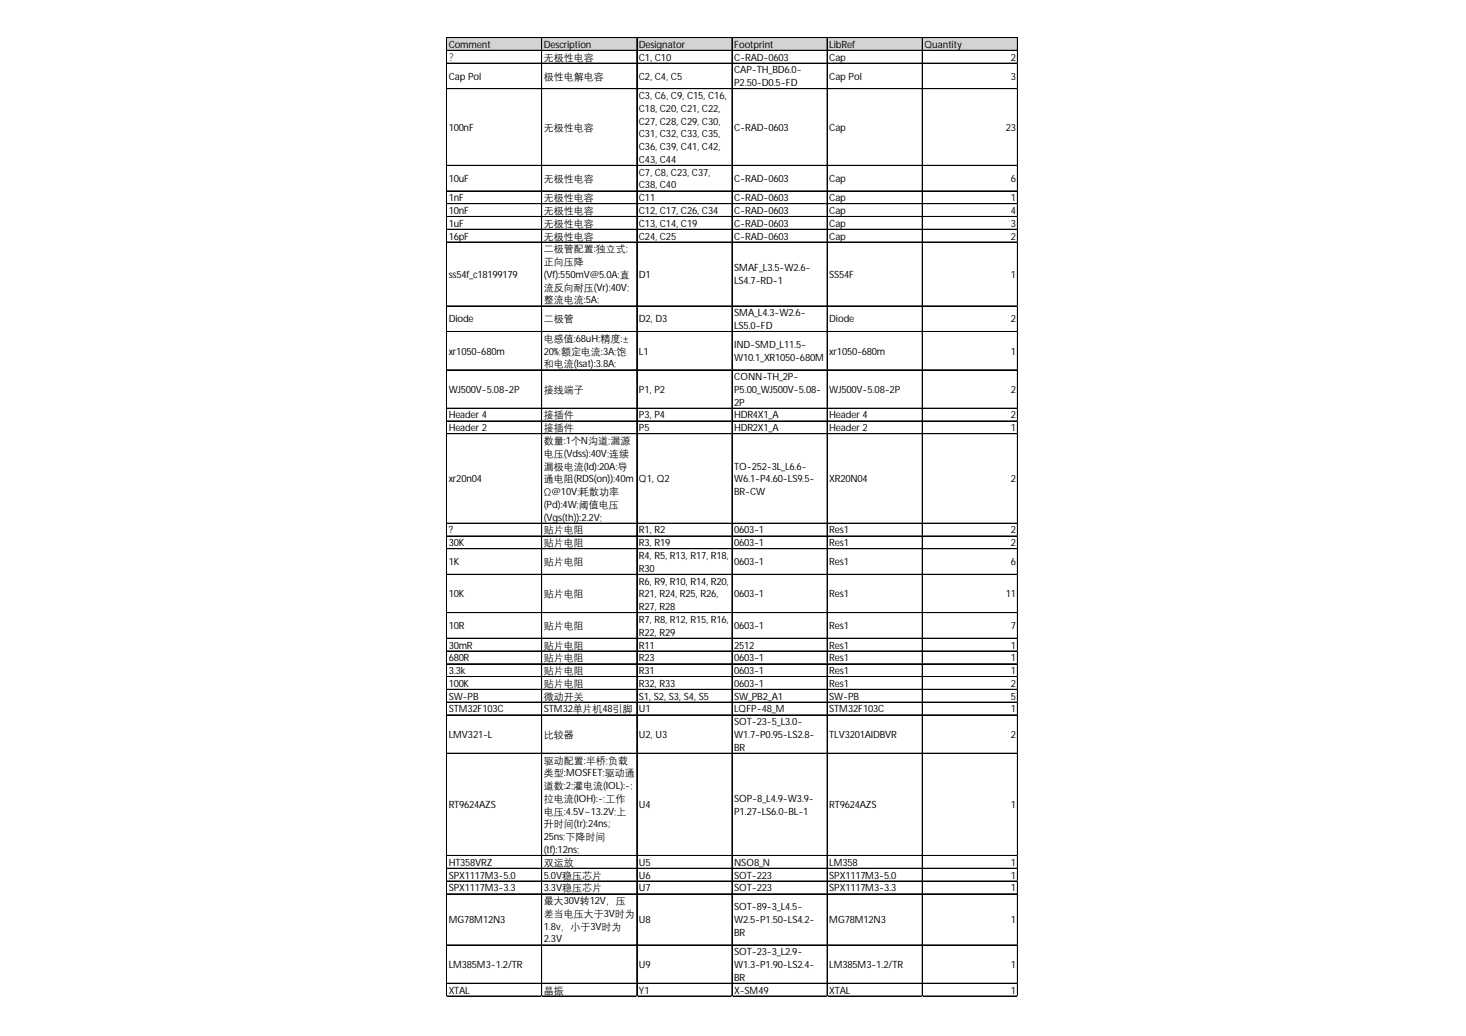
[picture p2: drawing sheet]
<svg xmlns="http://www.w3.org/2000/svg" width="297mm" height="210mm" viewBox="0 0 297 210" stroke-linecap="round" stroke-linejoin="round" font-family="sans-serif">
<defs><g id="words">
<g font-size="2">
<text x="90.9" y="9.7">Comment</text>
<text x="110.2" y="9.7">Description</text>
<text x="129.5" y="9.7">Designator</text>
<text x="148.8" y="9.7">Footprint</text>
<text x="168" y="9.7">LibRef</text>
<text x="187.3" y="9.7">Quantity</text>
<text x="90.9" y="12.3">？</text>
<text x="90.9" y="16.1">Cap Pol</text>
<text x="110.2" y="12.3">无极性电容</text>
<text x="110.2" y="16.1">极性电解电容</text>
<text x="129.5" y="12.3">C1, C10</text>
<text x="129.5" y="16.1">C2, C4, C5</text>
<text x="148.8" y="12.3">C-RAD-0603</text>
<text x="148.8" y="14.9">CAP-TH_BD6.0-</text>
<text x="148.8" y="17.5">P2.50-D0.5-FD</text>
<text x="168" y="12.3">Cap</text>
<text x="168" y="16.1">Cap Pol</text>
<text x="204.8" y="12.3">2</text>
<text x="204.8" y="16.1">3</text>
<text x="129.5" y="20.1">C3, C6, C9, C15, C16,</text>
<text x="129.5" y="22.6">C18, C20, C21, C22,</text>
<text x="90.9" y="26.5">100nF</text>
<text x="110.2" y="26.5">无极性电容</text>
<text x="129.5" y="25.2">C27, C28, C29, C30,</text>
<text x="129.5" y="27.8">C31, C32, C33, C35,</text>
<text x="148.8" y="26.5">C-RAD-0603</text>
<text x="168" y="26.5">Cap</text>
<text x="203.8" y="26.5">23</text>
<text x="129.5" y="30.4">C36, C39, C41, C42,</text>
<text x="129.5" y="33">C43, C44</text>
<text x="129.5" y="35.6">C7, C8, C23, C37,</text>
<text x="90.9" y="36.8">10uF</text>
<text x="90.9" y="40.8">1nF</text>
<text x="110.2" y="36.8">无极性电容</text>
<text x="110.2" y="40.8">无极性电容</text>
<text x="129.5" y="38.2">C38, C40</text>
<text x="129.5" y="40.8">C11</text>
<text x="148.8" y="36.8">C-RAD-0603</text>
<text x="148.8" y="40.8">C-RAD-0603</text>
<text x="168" y="36.8">Cap</text>
<text x="168" y="40.8">Cap</text>
<text x="204.8" y="36.8">6</text>
<text x="204.8" y="40.8">1</text>
<text x="90.9" y="43.4">10nF</text>
<text x="90.9" y="45.9">1uF</text>
<text x="110.2" y="43.4">无极性电容</text>
<text x="110.2" y="45.9">无极性电容</text>
<text x="129.5" y="43.4">C12, C17, C26, C34</text>
<text x="129.5" y="45.9">C13, C14, C19</text>
<text x="148.8" y="43.4">C-RAD-0603</text>
<text x="148.8" y="45.9">C-RAD-0603</text>
<text x="168" y="43.4">Cap</text>
<text x="168" y="45.9">Cap</text>
<text x="204.8" y="43.4">4</text>
<text x="204.8" y="45.9">3</text>
<text x="90.9" y="48.5">16pF</text>
<text x="110.2" y="48.5">无极性电容</text>
<text x="110.2" y="51.1">二极管配置:独立式;</text>
<text x="110.2" y="53.7">正向压降</text>
<text x="129.5" y="48.5">C24, C25</text>
<text x="148.8" y="48.5">C-RAD-0603</text>
<text x="168" y="48.5">Cap</text>
<text x="204.8" y="48.5">2</text>
<text x="90.9" y="56.3">ss54f_c18199179</text>
<text x="110.2" y="56.3">(Vf):550mV@5.0A;直</text>
<text x="110.2" y="58.9">流反向耐压(Vr):40V;</text>
<text x="129.5" y="56.3">D1</text>
<text x="148.8" y="55">SMAF_L3.5-W2.6-</text>
<text x="148.8" y="57.5">LS4.7-RD-1</text>
<text x="168" y="56.3">SS54F</text>
<text x="204.8" y="56.3">1</text>
<text x="90.9" y="65.3">Diode</text>
<text x="110.2" y="61.5">整流电流:5A;</text>
<text x="110.2" y="65.3">二极管</text>
<text x="129.5" y="65.3">D2, D3</text>
<text x="148.8" y="64.1">SMA_L4.3-W2.6-</text>
<text x="168" y="65.3">Diode</text>
<text x="204.8" y="65.3">2</text>
<text x="90.9" y="71.8">xr1050-680m</text>
<text x="110.2" y="69.2">电感值:68uH;精度:±</text>
<text x="110.2" y="71.8">20%;额定电流:3A;饱</text>
<text x="129.5" y="71.8">L1</text>
<text x="148.8" y="66.7">LS5.0-FD</text>
<text x="148.8" y="70.5">IND-SMD_L11.5-</text>
<text x="168" y="71.8">xr1050-680m</text>
<text x="204.8" y="71.8">1</text>
<text x="110.2" y="74.4">和电流(Isat):3.8A;</text>
<text x="148.8" y="73.1">W10.1_XR1050-680M</text>
<text x="148.8" y="77">CONN-TH_2P-</text>
<text x="90.9" y="79.6">WJ500V-5.08-2P</text>
<text x="110.2" y="79.6">接线端子</text>
<text x="129.5" y="79.6">P1, P2</text>
<text x="148.8" y="79.6">P5.00_WJ500V-5.08-</text>
<text x="148.8" y="82.2">2P</text>
<text x="168" y="79.6">WJ500V-5.08-2P</text>
<text x="204.8" y="79.6">2</text>
<text x="90.9" y="84.8">Header 4</text>
<text x="90.9" y="87.4">Header 2</text>
<text x="110.2" y="84.8">接插件</text>
<text x="110.2" y="87.4">接插件</text>
<text x="110.2" y="90">数量:1个N沟道;漏源</text>
<text x="129.5" y="84.8">P3, P4</text>
<text x="129.5" y="87.4">P5</text>
<text x="148.8" y="84.8">HDR4X1_A</text>
<text x="148.8" y="87.4">HDR2X1_A</text>
<text x="168" y="84.8">Header 4</text>
<text x="168" y="87.4">Header 2</text>
<text x="204.8" y="84.8">2</text>
<text x="204.8" y="87.4">1</text>
<text x="110.2" y="92.6">电压(Vdss):40V;连续</text>
<text x="110.2" y="95.1">漏极电流(Id):20A;导</text>
<text x="148.8" y="95.1">TO-252-3L_L6.6-</text>
<text x="90.9" y="97.7">xr20n04</text>
<text x="110.2" y="97.7">通电阻(RDS(on)):40m</text>
<text x="110.2" y="100.3">Ω@10V;耗散功率</text>
<text x="129.5" y="97.7">Q1, Q2</text>
<text x="148.8" y="97.7">W6.1-P4.60-LS9.5-</text>
<text x="148.8" y="100.3">BR-CW</text>
<text x="168" y="97.7">XR20N04</text>
<text x="204.8" y="97.7">2</text>
<text x="110.2" y="102.9">(Pd):4W;阈值电压</text>
<text x="110.2" y="105.5">(Vgs(th)):2.2V;</text>
<text x="90.9" y="108.1">?</text>
<text x="90.9" y="110.7">30K</text>
<text x="110.2" y="108.1">贴片电阻</text>
<text x="110.2" y="110.7">贴片电阻</text>
<text x="129.5" y="108.1">R1, R2</text>
<text x="129.5" y="110.7">R3, R19</text>
<text x="129.5" y="113.3">R4, R5, R13, R17, R18,</text>
<text x="148.8" y="108.1">0603-1</text>
<text x="148.8" y="110.7">0603-1</text>
<text x="168" y="108.1">Res1</text>
<text x="168" y="110.7">Res1</text>
<text x="204.8" y="108.1">2</text>
<text x="204.8" y="110.7">2</text>
<text x="90.9" y="114.5">1K</text>
<text x="110.2" y="114.5">贴片电阻</text>
<text x="129.5" y="115.9">R30</text>
<text x="129.5" y="118.4">R6, R9, R10, R14, R20,</text>
<text x="148.8" y="114.5">0603-1</text>
<text x="168" y="114.5">Res1</text>
<text x="204.8" y="114.5">6</text>
<text x="90.9" y="121">10K</text>
<text x="110.2" y="121">贴片电阻</text>
<text x="129.5" y="121">R21, R24, R25, R26,</text>
<text x="129.5" y="123.6">R27, R28</text>
<text x="148.8" y="121">0603-1</text>
<text x="168" y="121">Res1</text>
<text x="203.8" y="121">11</text>
<text x="90.9" y="127.5">10R</text>
<text x="90.9" y="131.4">30mR</text>
<text x="110.2" y="127.5">贴片电阻</text>
<text x="110.2" y="131.4">贴片电阻</text>
<text x="129.5" y="126.2">R7, R8, R12, R15, R16,</text>
<text x="129.5" y="128.8">R22, R29</text>
<text x="129.5" y="131.4">R11</text>
<text x="148.8" y="127.5">0603-1</text>
<text x="148.8" y="131.4">2512</text>
<text x="168" y="127.5">Res1</text>
<text x="168" y="131.4">Res1</text>
<text x="204.8" y="127.5">7</text>
<text x="204.8" y="131.4">1</text>
<text x="90.9" y="134">680R</text>
<text x="90.9" y="136.6">3.3k</text>
<text x="110.2" y="134">贴片电阻</text>
<text x="110.2" y="136.6">贴片电阻</text>
<text x="129.5" y="134">R23</text>
<text x="129.5" y="136.6">R31</text>
<text x="148.8" y="134">0603-1</text>
<text x="148.8" y="136.6">0603-1</text>
<text x="168" y="134">Res1</text>
<text x="168" y="136.6">Res1</text>
<text x="204.8" y="134">1</text>
<text x="204.8" y="136.6">1</text>
<text x="90.9" y="139.2">100K</text>
<text x="90.9" y="141.7">SW-PB</text>
<text x="110.2" y="139.2">贴片电阻</text>
<text x="110.2" y="141.7">微动开关</text>
<text x="129.5" y="139.2">R32, R33</text>
<text x="129.5" y="141.7">S1, S2, S3, S4, S5</text>
<text x="148.8" y="139.2">0603-1</text>
<text x="148.8" y="141.7">SW_PB2_A1</text>
<text x="168" y="139.2">Res1</text>
<text x="168" y="141.7">SW-PB</text>
<text x="204.8" y="139.2">2</text>
<text x="204.8" y="141.7">5</text>
<text x="90.9" y="144.3">STM32F103C</text>
<text x="90.9" y="149.5">LMV321-L</text>
<text x="110.2" y="144.3">STM32单片机48引脚</text>
<text x="110.2" y="149.5">比较器</text>
<text x="129.5" y="144.3">U1</text>
<text x="129.5" y="149.5">U2, U3</text>
<text x="148.8" y="144.3">LQFP-48_M</text>
<text x="148.8" y="146.9">SOT-23-5_L3.0-</text>
<text x="148.8" y="149.5">W1.7-P0.95-LS2.8-</text>
<text x="168" y="144.3">STM32F103C</text>
<text x="168" y="149.5">TLV3201AIDBVR</text>
<text x="204.8" y="144.3">1</text>
<text x="204.8" y="149.5">2</text>
<text x="110.2" y="154.7">驱动配置:半桥;负载</text>
<text x="148.8" y="152.1">BR</text>
<text x="110.2" y="157.3">类型:MOSFET;驱动通</text>
<text x="110.2" y="159.9">道数:2;灌电流(IOL):-;</text>
<text x="90.9" y="163.7">RT9624AZS</text>
<text x="110.2" y="162.5">拉电流(IOH):-;工作</text>
<text x="110.2" y="165.1">电压:4.5V~13.2V;上</text>
<text x="110.2" y="167.6">升时间(tr):24ns；</text>
<text x="129.5" y="163.7">U4</text>
<text x="148.8" y="162.5">SOP-8_L4.9-W3.9-</text>
<text x="148.8" y="165.1">P1.27-LS6.0-BL-1</text>
<text x="168" y="163.7">RT9624AZS</text>
<text x="204.8" y="163.7">1</text>
<text x="110.2" y="170.2">25ns;下降时间</text>
<text x="110.2" y="172.8">(tf):12ns;</text>
<text x="90.9" y="175.4">HT358VRZ</text>
<text x="90.9" y="178">SPX1117M3-5.0</text>
<text x="110.2" y="175.4">双运放</text>
<text x="110.2" y="178">5.0V稳压芯片</text>
<text x="129.5" y="175.4">U5</text>
<text x="129.5" y="178">U6</text>
<text x="148.8" y="175.4">NSO8_N</text>
<text x="148.8" y="178">SOT-223</text>
<text x="168" y="175.4">LM358</text>
<text x="168" y="178">SPX1117M3-5.0</text>
<text x="204.8" y="175.4">1</text>
<text x="204.8" y="178">1</text>
<text x="90.9" y="180.6">SPX1117M3-3.3</text>
<text x="110.2" y="180.6">3.3V稳压芯片</text>
<text x="110.2" y="183.2">最大30V转12V，压</text>
<text x="110.2" y="185.8">差当电压大于3V时为</text>
<text x="129.5" y="180.6">U7</text>
<text x="148.8" y="180.6">SOT-223</text>
<text x="148.8" y="184.4">SOT-89-3_L4.5-</text>
<text x="168" y="180.6">SPX1117M3-3.3</text>
<text x="204.8" y="180.6">1</text>
<text x="90.9" y="187">MG78M12N3</text>
<text x="110.2" y="188.4">1.8v，小于3V时为</text>
<text x="110.2" y="190.9">2.3V</text>
<text x="129.5" y="187">U8</text>
<text x="148.8" y="187">W2.5-P1.50-LS4.2-</text>
<text x="148.8" y="189.6">BR</text>
<text x="168" y="187">MG78M12N3</text>
<text x="204.8" y="187">1</text>
<text x="90.9" y="196.1">LM385M3-1.2/TR</text>
<text x="129.5" y="196.1">U9</text>
<text x="148.8" y="193.5">SOT-23-3_L2.9-</text>
<text x="148.8" y="196.1">W1.3-P1.90-LS2.4-</text>
<text x="168" y="196.1">LM385M3-1.2/TR</text>
<text x="204.8" y="196.1">1</text>
<text x="90.9" y="201.3">XTAL</text>
<text x="110.2" y="201.3">晶振</text>
<text x="129.5" y="201.3">Y1</text>
<text x="148.8" y="198.7">BR</text>
<text x="148.8" y="201.3">X-SM49</text>
<text x="168" y="201.3">XTAL</text>
<text x="204.8" y="201.3">1</text>
</g>
</g></defs>
<path d="M90.5 7.7h115.8v2.6h-115.8z" fill="#d3d3d3"/>
<g fill="none" stroke="#000" stroke-width=".2">
<path d="M90.5 7.6v194.3M90.6 7.6h115.7M90.6 7.7h115.7M90.6 10.2h115.7M90.6 12.8h115.7M90.6 18h115.7M109.7 7.7v194.2M109.8 7.7v194.2M129 7.7v194.2M129.1 7.7v194.2M148.3 7.7v194.2M148.4 7.7v194.2"/>
<path d="M167.6 7.7v194.2M186.9 7.7v194.2M206.1 7.7v194.2M206.2 7.7v194.2M90.6 33.5h115.7M90.6 33.6h115.7M90.6 38.7h115.7M90.6 41.3h115.7M90.6 43.9h115.7M90.6 46.4h115.7M90.6 46.5h115.7M90.6 49h115.7"/>
<path d="M90.6 49.1h115.7M90.6 62h115.7M90.6 67.2h115.7M90.6 74.9h115.7M90.6 75h115.7M90.6 82.7h115.7M90.6 85.3h115.7M90.6 87.9h115.7M90.6 106h115.7M90.6 106.1h115.7M90.6 108.6h115.7M90.6 111.2h115.7"/>
<path d="M90.6 116.4h115.7M90.6 124.1h115.7M90.6 124.2h115.7M90.6 129.3h115.7M90.6 129.4h115.7M90.6 131.9h115.7M90.6 134.5h115.7M90.6 137.1h115.7M90.6 139.7h115.7M90.6 142.2h115.7M90.6 142.3h115.7M90.6 144.8h115.7"/>
<path d="M90.6 144.9h115.7M90.6 152.6h115.7M90.6 152.7h115.7M90.6 173.3h115.7M90.6 173.4h115.7M90.6 175.9h115.7M90.6 176h115.7M90.6 178.5h115.7M90.6 178.6h115.7M90.6 181.1h115.7M90.6 191.4h115.7M90.6 191.5h115.7"/>
<path d="M90.6 199.2h115.7M90.6 199.3h115.7M90.6 201.8h115.7M90.6 201.9h115.7"/>
</g>
<path d="M90.5 201.9v.1" fill="none" stroke="#d4d4d4" stroke-width=".2"/>
<path d="M90.5 201.9l.1 .1z" fill="#d4d4d4"/>
<path d="M109.7 201.9v.1" fill="none" stroke="#d4d4d4" stroke-width=".2"/>
<path d="M109.7 201.9l.2 .1z" fill="#d4d4d4"/>
<path d="M129 201.9v.1" fill="none" stroke="#d4d4d4" stroke-width=".2"/>
<path d="M129 201.9l.1 .1z" fill="#d4d4d4"/>
<path d="M148.3 201.9v.1" fill="none" stroke="#d4d4d4" stroke-width=".2"/>
<path d="M148.3 201.9l.1 .1z" fill="#d4d4d4"/>
<path d="M167.6 201.9v.1" fill="none" stroke="#d4d4d4" stroke-width=".2"/>
<path d="M167.6 201.9l.1 .1z" fill="#d4d4d4"/>
<path d="M186.9 201.9v.1" fill="none" stroke="#d4d4d4" stroke-width=".2"/>
<path d="M186.9 201.9l.1 .1z" fill="#d4d4d4"/>
<path d="M206.1 201.9v.1" fill="none" stroke="#d4d4d4" stroke-width=".2"/>
<path d="M206.1 201.9l.2 .1z" fill="#d4d4d4"/>
<path d="M206.3 12.8h.1" fill="none" stroke="#d4d4d4" stroke-width=".2"/>
<path d="M206.3 12.8v.1z" fill="#d4d4d4"/>
<path d="M206.3 18h.1" fill="none" stroke="#d4d4d4" stroke-width=".2"/>
<path d="M206.3 18v.1z" fill="#d4d4d4"/>
<path d="M206.3 33.5h.1" fill="none" stroke="#d4d4d4" stroke-width=".2"/>
<path d="M206.3 33.5v.1z" fill="#d4d4d4"/>
<path d="M206.3 38.7h.1" fill="none" stroke="#d4d4d4" stroke-width=".2"/>
<path d="M206.3 38.7v.1z" fill="#d4d4d4"/>
<path d="M206.3 41.3h.1" fill="none" stroke="#d4d4d4" stroke-width=".2"/>
<path d="M206.3 41.3v.1z" fill="#d4d4d4"/>
<path d="M206.3 43.9h.1" fill="none" stroke="#d4d4d4" stroke-width=".2"/>
<path d="M206.3 43.9v.1z" fill="#d4d4d4"/>
<path d="M206.3 46.4h.1" fill="none" stroke="#d4d4d4" stroke-width=".2"/>
<path d="M206.3 46.4v.2z" fill="#d4d4d4"/>
<path d="M206.3 49h.1" fill="none" stroke="#d4d4d4" stroke-width=".2"/>
<path d="M206.3 49v.1z" fill="#d4d4d4"/>
<path d="M206.3 62h.1" fill="none" stroke="#d4d4d4" stroke-width=".2"/>
<path d="M206.3 62v.1z" fill="#d4d4d4"/>
<path d="M206.3 67.2h.1" fill="none" stroke="#d4d4d4" stroke-width=".2"/>
<path d="M206.3 67.2v.1z" fill="#d4d4d4"/>
<path d="M206.3 74.9h.1" fill="none" stroke="#d4d4d4" stroke-width=".2"/>
<path d="M206.3 74.9v.1z" fill="#d4d4d4"/>
<path d="M206.3 82.7h.1" fill="none" stroke="#d4d4d4" stroke-width=".2"/>
<path d="M206.3 82.7v.1z" fill="#d4d4d4"/>
<path d="M206.3 85.3h.1" fill="none" stroke="#d4d4d4" stroke-width=".2"/>
<path d="M206.3 85.3v.1z" fill="#d4d4d4"/>
<path d="M206.3 87.9h.1" fill="none" stroke="#d4d4d4" stroke-width=".2"/>
<path d="M206.3 87.9v.1z" fill="#d4d4d4"/>
<path d="M206.3 106h.1" fill="none" stroke="#d4d4d4" stroke-width=".2"/>
<path d="M206.3 106v.1z" fill="#d4d4d4"/>
<path d="M206.3 108.6h.1" fill="none" stroke="#d4d4d4" stroke-width=".2"/>
<path d="M206.3 108.6v.1z" fill="#d4d4d4"/>
<path d="M206.3 111.2h.1" fill="none" stroke="#d4d4d4" stroke-width=".2"/>
<path d="M206.3 111.2v.1z" fill="#d4d4d4"/>
<path d="M206.3 116.4h.1" fill="none" stroke="#d4d4d4" stroke-width=".2"/>
<path d="M206.3 116.4v.1z" fill="#d4d4d4"/>
<path d="M206.3 124.1h.1" fill="none" stroke="#d4d4d4" stroke-width=".2"/>
<path d="M206.3 124.1v.1z" fill="#d4d4d4"/>
<path d="M206.3 129.3h.1" fill="none" stroke="#d4d4d4" stroke-width=".2"/>
<path d="M206.3 129.3v.1z" fill="#d4d4d4"/>
<path d="M206.3 131.9h.1" fill="none" stroke="#d4d4d4" stroke-width=".2"/>
<path d="M206.3 131.9v.1z" fill="#d4d4d4"/>
<path d="M206.3 134.5h.1" fill="none" stroke="#d4d4d4" stroke-width=".2"/>
<path d="M206.3 134.5v.1z" fill="#d4d4d4"/>
<path d="M206.3 137.1h.1" fill="none" stroke="#d4d4d4" stroke-width=".2"/>
<path d="M206.3 137.1v.1z" fill="#d4d4d4"/>
<path d="M206.3 139.7h.1" fill="none" stroke="#d4d4d4" stroke-width=".2"/>
<path d="M206.3 139.7v.1z" fill="#d4d4d4"/>
<path d="M206.3 142.2h.1" fill="none" stroke="#d4d4d4" stroke-width=".2"/>
<path d="M206.3 142.2v.2z" fill="#d4d4d4"/>
<path d="M206.3 144.8h.1" fill="none" stroke="#d4d4d4" stroke-width=".2"/>
<path d="M206.3 144.8v.1z" fill="#d4d4d4"/>
<path d="M206.3 152.6h.1" fill="none" stroke="#d4d4d4" stroke-width=".2"/>
<path d="M206.3 152.6v.1z" fill="#d4d4d4"/>
<path d="M206.3 173.3h.1" fill="none" stroke="#d4d4d4" stroke-width=".2"/>
<path d="M206.3 173.3v.1z" fill="#d4d4d4"/>
<path d="M206.3 175.9h.1" fill="none" stroke="#d4d4d4" stroke-width=".2"/>
<path d="M206.3 175.9v.1z" fill="#d4d4d4"/>
<path d="M206.3 178.5h.1" fill="none" stroke="#d4d4d4" stroke-width=".2"/>
<path d="M206.3 178.5v.1z" fill="#d4d4d4"/>
<path d="M206.3 181.1h.1" fill="none" stroke="#d4d4d4" stroke-width=".2"/>
<path d="M206.3 181.1v.1z" fill="#d4d4d4"/>
<path d="M206.3 191.4h.1" fill="none" stroke="#d4d4d4" stroke-width=".2"/>
<path d="M206.3 191.4v.2z" fill="#d4d4d4"/>
<path d="M206.3 199.2h.1" fill="none" stroke="#d4d4d4" stroke-width=".2"/>
<path d="M206.3 199.2v.1z" fill="#d4d4d4"/>
<path d="M206.3 201.8h.1" fill="none" stroke="#d4d4d4" stroke-width=".2"/>
<path d="M206.3 201.8v.1z" fill="#d4d4d4"/>
<use href="#words"/>
</svg>
